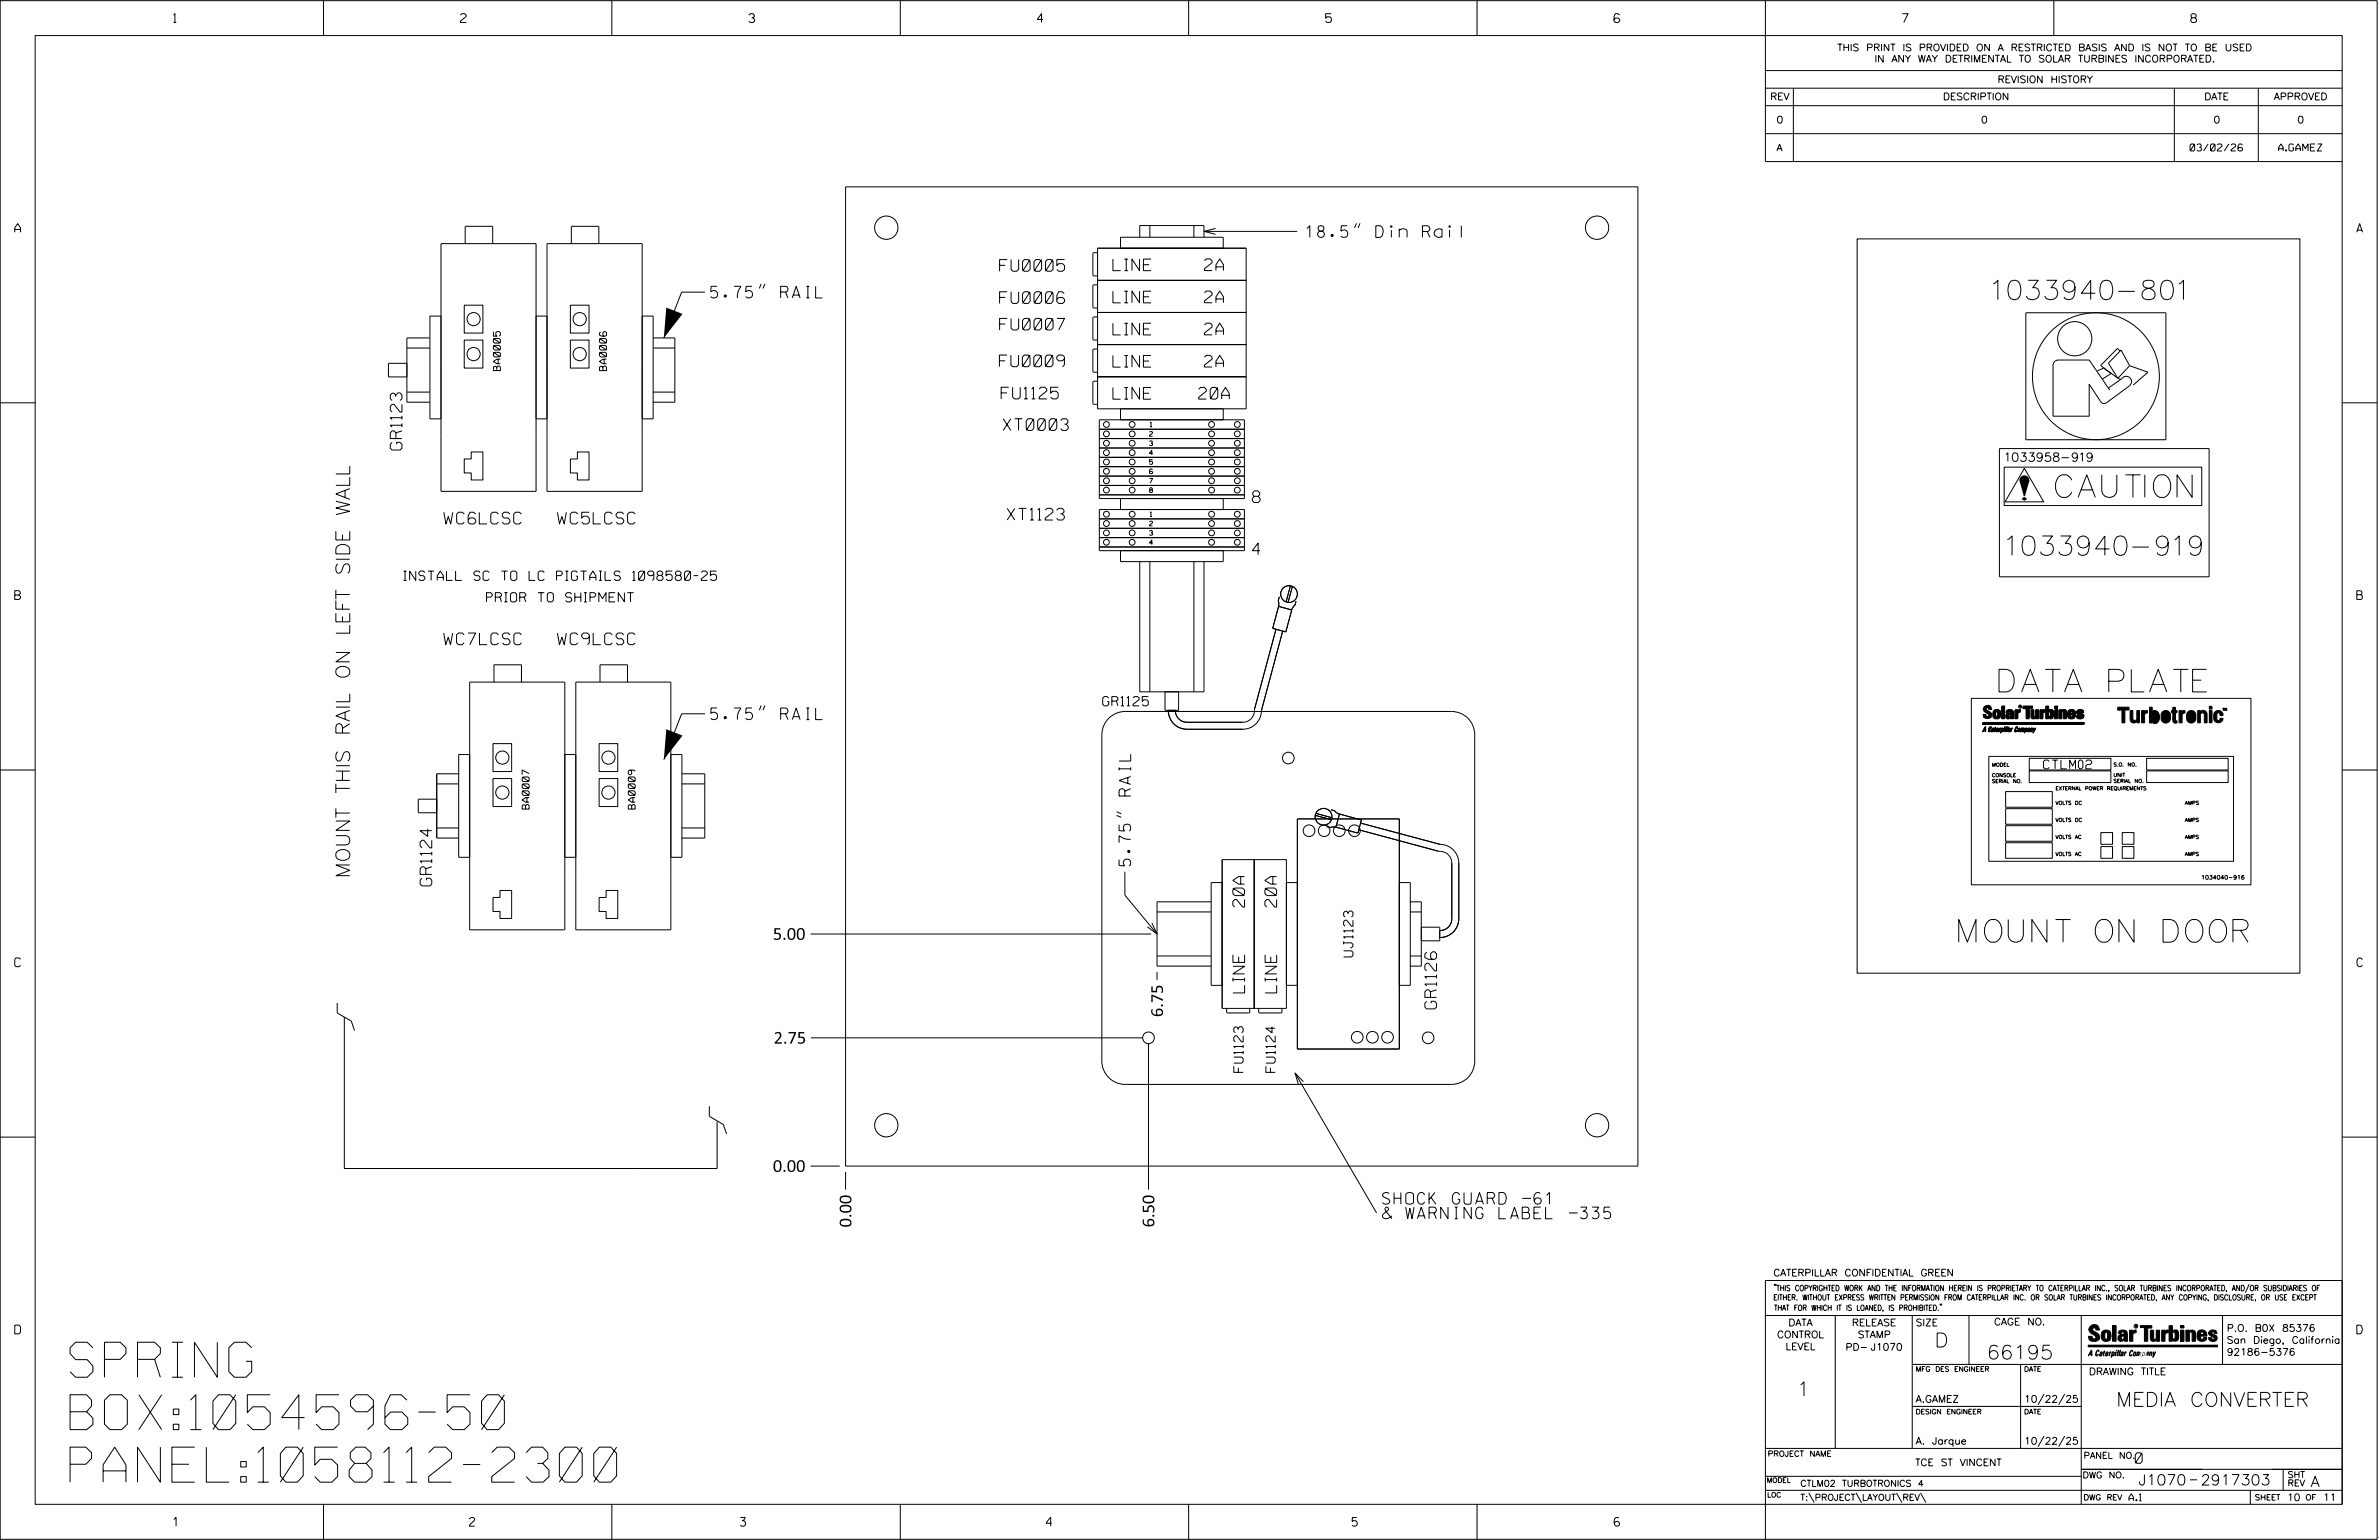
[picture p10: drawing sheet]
<svg xmlns="http://www.w3.org/2000/svg" width="864mm" height="559mm" viewBox="0 0 864 559" stroke-linecap="round" stroke-linejoin="round" font-family="sans-serif">
<defs><g id="words">
<g font-size="12.7">
<text x="25.4" y="499.7">SPRING</text>
<text x="25.4" y="518.8">BOX:1054596-50</text>
<text x="25.4" y="537.8">PANEL:1058112-2300</text>
</g>
<g font-size="8.2">
<text x="746.2" y="180.5">CAUTION</text>
<text x="725.7" y="251.1">DATA PLATE</text>
<text x="711.1" y="341.9">MOUNT ON DOOR</text>
</g>
<g font-size="7">
<text x="723.6" y="108.7">1033940-801</text>
<text x="728.7" y="201.5">1033940-919</text>
</g>
<g font-size="5.1">
<text x="127" y="318.7" transform="rotate(-90 127 318.7)">MOUNT THIS RAIL ON LEFT SIDE WALL</text>
<text x="702.3" y="488.8">D</text>
<text x="721.2" y="493.2">66195</text>
<text x="652.2" y="506.5">1</text>
<text x="768.2" y="510.3">MEDIA CONVERTER</text>
</g>
<g font-size="4.2">
<text x="474.1" y="86.1">18.5&quot; Din Rail</text>
<text x="362.9" y="98.4">FU0005</text>
<text x="404" y="98.2">LINE</text>
<text x="437.2" y="98.2">2A</text>
<text x="258" y="108.1">5.75&quot; RAIL</text>
<text x="362.9" y="110.1">FU0006</text>
<text x="404" y="109.9">LINE</text>
<text x="437.2" y="109.8">2A</text>
<text x="362.9" y="119.7">FU0007</text>
<text x="404" y="121.5">LINE</text>
<text x="437.2" y="121.5">2A</text>
<text x="362.8" y="133.1">FU0009</text>
<text x="404" y="133.2">LINE</text>
<text x="437.2" y="133.2">2A</text>
<text x="363.4" y="144.7">FU1125</text>
<text x="404" y="144.9">LINE</text>
<text x="435.1" y="144.8">20A</text>
<text x="364.2" y="156.2">XT0003</text>
<text x="145.9" y="163.3" transform="rotate(-90 145.9 163.3)">GR1123</text>
<text x="454.6" y="182.4">8</text>
<text x="161.1" y="190.1">WC6LCSC</text>
<text x="202.3" y="190.1">WC5LCSC</text>
<text x="365.6" y="188.7">XT1123</text>
<text x="454.6" y="201.3">4</text>
<text x="161.1" y="233.9">WC7LCSC</text>
<text x="202.3" y="233.9">WC9LCSC</text>
<text x="258" y="261.1">5.75&quot; RAIL</text>
<text x="410.5" y="314.2" transform="rotate(-90 410.5 314.2)">5.75&quot; RAIL</text>
<text x="156.7" y="321.4" transform="rotate(-90 156.7 321.4)">GR1124</text>
<text x="451.8" y="329.1" transform="rotate(-90 451.8 329.1)">20A</text>
<text x="463.4" y="329.1" transform="rotate(-90 463.4 329.1)">20A</text>
<text x="280.6" y="341">5.00</text>
<text x="451.8" y="360.3" transform="rotate(-90 451.8 360.3)">LINE</text>
<text x="463.5" y="360.3" transform="rotate(-90 463.5 360.3)">LINE</text>
<text x="422.1" y="369.1" transform="rotate(-90 422.1 369.1)">6.75</text>
<text x="521.5" y="366.1" transform="rotate(-90 521.5 366.1)">GR1126</text>
<text x="280.8" y="378.7">2.75</text>
<text x="280.6" y="425.2">0.00</text>
<text x="501.8" y="437">SHOCK GUARD -61</text>
<text x="501.8" y="442.2">&amp; WARNING LABEL -335</text>
<text x="309.1" y="445.4" transform="rotate(-90 309.1 445.4)">0.00</text>
<text x="419" y="445.4" transform="rotate(-90 419 445.4)">6.50</text>
</g>
<g font-size="3.8">
<text x="775.1" y="531">0</text>
<text x="776.3" y="538.9">J1070</text>
<text x="798.8" y="538.9">2917303</text>
<text x="838.8" y="539.5">A</text>
</g>
<g font-size="3.4">
<text x="146.5" y="210.6">INSTALL SC TO LC PIGTAILS 1098580-25</text>
<text x="176.6" y="218.4">PRIOR TO SHIPMENT</text>
<text x="400.3" y="256.1">GR1125</text>
<text x="491.1" y="347.2" transform="rotate(-90 491.1 347.2)">UJ1123</text>
<text x="451.3" y="389.1" transform="rotate(-90 451.3 389.1)">FU1123</text>
<text x="462.9" y="389.1" transform="rotate(-90 462.9 389.1)">FU1124</text>
</g>
<g font-size="3.2">
<text x="63" y="8.2">1</text>
<text x="167.2" y="8.2">2</text>
<text x="271.8" y="8.2">3</text>
<text x="376.5" y="8.2">4</text>
<text x="481.2" y="8.2">5</text>
<text x="690.6" y="8.2">7</text>
<text x="795.3" y="8.2">8</text>
<text x="5.4" y="84.3">A</text>
<text x="855.5" y="84.3">A</text>
<text x="5.4" y="217.5">B</text>
<text x="855.6" y="217.5">B</text>
<text x="741.8" y="279">CTLM02</text>
<text x="5.4" y="350.8">C</text>
<text x="855.6" y="350.8">C</text>
<text x="5.4" y="484">D</text>
<text x="855.6" y="484">D</text>
<text x="62.8" y="553.8">1</text>
<text x="170.4" y="553.8">2</text>
<text x="268.8" y="553.8">3</text>
<text x="379.8" y="553.8">4</text>
<text x="490.8" y="553.8">5</text>
<text x="585.9" y="553.8">6</text>
</g>
<text font-size="3.1" x="728.1" y="167.4">1033958-919</text>
<g font-size="2.5">
<text x="666.9" y="18.5">THIS PRINT IS PROVIDED ON A RESTRICTED BASIS AND IS NOT TO BE USED</text>
<text x="680.5" y="22.6">IN ANY WAY DETRIMENTAL TO SOLAR TURBINES INCORPORATED.</text>
<text x="725.1" y="30">REVISION HISTORY</text>
<text x="642.6" y="36.3">REV</text>
<text x="705.3" y="36.3">DESCRIPTION</text>
<text x="800.2" y="36.3">DATE</text>
<text x="825.4" y="36.3">APPROVED</text>
<text x="644.9" y="44.7">0</text>
<text x="719.1" y="44.7">0</text>
<text x="803.5" y="44.7">0</text>
<text x="834" y="44.7">0</text>
<text x="644.9" y="54.8">A</text>
<text x="795" y="54.8">03/02/26</text>
<text x="827.2" y="54.8">A.GAMEZ</text>
<text x="181.7" y="134.5" transform="rotate(-90 181.7 134.5)">BA0005</text>
<text x="220.2" y="134.5" transform="rotate(-90 220.2 134.5)">BA0006</text>
<text x="192.1" y="293.6" transform="rotate(-90 192.1 293.6)">BA0007</text>
<text x="230.6" y="293.6" transform="rotate(-90 230.6 293.6)">BA0009</text>
<text x="643.8" y="463">CATERPILLAR CONFIDENTIAL GREEN</text>
<text x="645.1" y="485.5">CONTROL</text>
<text x="649.2" y="481.1">DATA</text>
<text x="672.3" y="481.1">RELEASE</text>
<text x="674.4" y="485.5">STAMP</text>
<text x="695.4" y="481.1">SIZE</text>
<text x="723.8" y="480.8">CAGE NO.</text>
<text x="808.4" y="483.1">P.O. B0X 85376</text>
<text x="648.2" y="489.8">LEVEL</text>
<text x="669.9" y="490">PD- J1070</text>
<text x="808.4" y="487.5">San Diego, California</text>
<text x="808.4" y="491.8">92186-5376</text>
<text x="758.3" y="498.9">DRAWING TITLE</text>
<text x="695.4" y="508.9">A.GAMEZ</text>
<text x="734.8" y="508.9">10/22/25</text>
<text x="695.4" y="524.1">A. Jarque</text>
<text x="734.8" y="524.1">10/22/25</text>
<text x="695.2" y="531.9">TCE ST VINCENT</text>
<text x="772.8" y="544.6">A.1</text>
<text x="830.2" y="544.6">10</text>
<text x="843.3" y="544.6">11</text>
</g>
<g font-size="2.3">
<text x="756.4" y="529.2">PANEL NO.</text>
<text x="653.5" y="539.4">CTLM02 TURBOTRONICS 4</text>
<text x="756" y="536.3">DWG NO.</text>
<text x="830.4" y="539.3">REV</text>
<text x="830.4" y="536.2">SHT</text>
<text x="653.5" y="544.5">T:\PROJECT\LAYOUT\REV\</text>
</g>
<g font-size="2">
<text x="643.8" y="468.4">&quot;THIS COPYRIGHTED WORK AND THE INFORMATION HEREIN IS PROPRIETARY TO CATERPILLAR INC., SOLAR TURBINES INCORPORATED, AND/OR SUBSIDIARIES OF</text>
<text x="643.8" y="471.8">EITHER. WITHOUT EXPRESS WRITTEN PERMISSION FROM CATERPILLAR INC. OR SOLAR TURBINES INCORPORATED, ANY COPYING, DISCLOSURE, OR USE EXCEPT</text>
<text x="644" y="475.6">THAT FOR WHICH IT IS LOANED, IS PROHIBITED.&quot;</text>
<text x="641.7" y="528.5">PROJECT NAME</text>
<text x="756.3" y="544.3">DWG REV</text>
<text x="818.5" y="544.3">SHEET</text>
<text x="836.9" y="544.3">OF</text>
</g>
<g font-size="1.8">
<text x="695.4" y="497.6">MFG DES ENGINEER</text>
<text x="734.8" y="497.6">DATE</text>
<text x="695.4" y="513.1">DESIGN ENGINEER</text>
<text x="734.8" y="513.1">DATE</text>
<text x="641.3" y="538">MODEL</text>
<text x="641.5" y="543.3">LOC</text>
</g>
<g font-size="1.7">
<text x="417.6" y="154.9">1</text>
<text x="417.3" y="158.3">2</text>
<text x="417.3" y="161.7">3</text>
<text x="417.3" y="165.1">4</text>
<text x="417.3" y="168.5">5</text>
<text x="417.3" y="175.3">7</text>
<text x="417.3" y="178.7">8</text>
<text x="417.3" y="190.8">2</text>
<text x="417.6" y="187.4">1</text>
<text x="417.3" y="194.2">3</text>
<text x="417.3" y="197.6">4</text>
</g>
<text font-size="1.5" x="799.1" y="319.1">1034040-916</text>
<g font-size="1.3">
<text x="723.1" y="278.1">MODEL</text>
<text x="723.1" y="281.9">CONSOLE</text>
<text x="767.2" y="278.1">S.O. NO.</text>
<text x="767.2" y="281.8">UNIT</text>
<text x="723.1" y="284.1">SERIAL NO.</text>
<text x="746.2" y="286.7">EXTERNAL POWER REQUIREMENTS</text>
<text x="767.2" y="284">SERIAL NO.</text>
<text x="746.2" y="292">VOLTS DC</text>
<text x="793.1" y="292">AMPS</text>
<text x="746.2" y="298.2">VOLTS DC</text>
<text x="793.1" y="298.2">AMPS</text>
<text x="746.2" y="304.3">VOLTS AC</text>
<text x="793.1" y="304.3">AMPS</text>
<text x="746.2" y="310.5">VOLTS AC</text>
<text x="793.1" y="310.5">AMPS</text>
</g>
<text font-size=".9" x="775.1" y="481.7">R</text>
<text font-size=".6" x="733" y="256.7">R</text>
</g></defs>
<g fill="none" stroke="#000" stroke-width=".36">
<path d="M.1 .2h862.8v558.4h-862.8zM12.8 12.9h837.4v533h-837.4zM117.4 .2v12.7M222.1 .2v12.7M326.8 .2v12.7M431.5 .2v12.7M536.2 .2v12.7M587.9 5.5l-.5-.5h-1l-.5 1v1.7l.5 .4h1l.6-.4v-.6l-.6-.5h-1l-.5 .5M640.9 .2v58.4h209.3M745.6 .2v12.7M640.9 25.6h209.3M640.9 32h209.3"/>
<path d="M640.9 38.3h209.3M651 32v26.6M789.3 32v26.6M819.8 32v26.6M640.9 48.5h209.3M307 67.8h287.6v355.3h-287.6zM168.9 88.4v-6.3h10v6.3M207.4 88.4v-6.3h10v6.3M398.4 91.7h-1.3l-.4 .3v7.8l.4 .3h1.3M398.4 90.1h54v58.2h-54zM413.7 86.1v-4.3h23.4v4.3M417.4 81.8v4.3"/>
<path d="M433.4 81.8v4.3M437.1 84h33.8M441.3 82.9l-4.2 1.1 4.2 1M444 90.1v-4h-37.2v4M492.4 81l-.7 1.7M493.7 81l-.7 1.7M674.2 86.7h160.7v266.4h-160.7zM168.5 110.7h6.8v10.2h-6.8zM207 110.7h6.8v10.2h-6.8zM255.9 106h-8.5l-6.4 16.6M276.3 103l-.7 1.7M277.7 103l-.7 1.7"/>
<path d="M398.4 103.4h-1.3l-.4 .3v7.7l.4 .4h1.3M398.4 115h-1.3l-.4 .4v7.7l.4 .3h1.3M398.4 113.4h54M398.4 101.7h54M735.4 113.5h50.8v46.1h-50.8zM147.7 131.8h-6.7v5h6.7M147.7 126.3h8.3M155.9 122.6h-8.2v23.3h8.3M160.1 133.3v-44.9h34.5v44.9M168.5 123.4h6.8v10.2h-6.8zM198.6 133.3v-44.9h34.5v44.9M207 123.4h6.8v10.2h-6.8z"/>
<path d="M237 122.6h8v23.3h-8M237.1 126.3h7.9M398.4 126.6h-1.3l-.4 .4v7.7l.4 .4h1.3M398.4 138.3h-1.3l-.4 .3v7.8l.4 .3h1.3M398.4 125h54M398.4 136.7h54M747.3 130.6h11.1l7.4 10.9M747.4 130.6a1.99 1.99 0 0 0-2.1 2.4v18h13.1v-11.7M758.4 139.3l4 6.2a1.51 1.51 0 0 0 2.5 .5l8.1-6a1.92 1.92 0 0 0 .1-3 1.92 1.92 0 0 0-2.9 .4l-4.8 3.4M761.4 134.5l2.3-.9 2.6 1.9-3.1 2M768.8 137.3l1 .4M769.6 127.4l-.9-1-6.1 6.2 6.2 4.7"/>
<path d="M773.1 132.7l-3.1-5.7-4.6 4.8 3.4 5.5M773.1 132.7l6.6 2.3-5.3 4.7M773.1 132.7l-4.3 4.6M.1 146.2h12.7M147.7 142.3h8.3M160.1 152h-4v-37.3h4v63.6h34.5v-63.6h4v63.6h34.5v-63.6h4v37.3h-4M194.6 152h4M237 142.3h8M399.1 152.3h52.6v28.6h-52.6zM399.1 155.8h52.6M399.1 159.1h52.6M406.8 148.3v4"/>
<path d="M444 148.3v4M850.2 146.2h12.7M171.1 164h4.2v10.2h-4.2v-2.6h-2.6v-5.1h2.6zM209.6 164h4.2v10.2h-4.2v-2.6h-2.6v-5.1h2.6zM399.1 179.6h52.6M399.1 169.3h52.6M399.1 165.9h52.6M399.1 172.8h52.6M399.1 162.6h52.6M399.1 176.1h52.6M418.4 170.5l-.9-.3-.2 .5v.9l.8 .3 .3-.3-.3-.6-.8 .3M725.8 162.8h76.1v46.5h-76.1z"/>
<path d="M727.5 169.5h71.8v13.9h-71.8zM734.9 169.9l7 12.2h-14zM736.1 174.7l-2.3 1.4M399.1 184.9h52.6v14.9h-52.6zM399.1 188.3h52.6M399.1 191.7h52.6M399.1 195.1h52.6M399.1 198.5h52.6M406.8 180.9v4M406.8 199.8v4h37.2v-4M444 180.9v4M734.2 180.9l.1 .1"/>
<path d="M734.4 180.9l.2 .2M734.4 180.8l.1 .1M734.5 181.2l.2 .1M734.6 180.8l.1 .2M734.6 180.7h.1M734.6 181l.2 .2M734.6 180.6l-.4 .5 .2 .2M734.7 181.2l.2 .2M734.7 180.6l.2 .2M734.8 180.9l.1 .1M734.8 180.6l-.5 .6M734.8 181.1l.2 .2"/>
<path d="M734.9 180.7l.2 .2M734.9 181.3l.1 .1M735 180.9l.2 .2M735 180.7l-.7 .5M735.1 181.2l.2 .1M735.1 180.6l-.7 .7M735.2 180.8l.1 .2M735.2 180.6l-.6 .8M735.2 180.7l-.7 .7M735.2 181l.2 .2M735.3 181.2l.1 .1M735.4 180.9l.1 .2-.3 .3"/>
<path d="M735.4 180.8l-.6 .7M735.4 181.1l.1 .1M735.5 180.8l-.7 .7M735.5 180.9l-.5 .6M413.7 203.8v47.2h23.4v-47.2M417.4 203.8v47.2M433.4 203.8v47.2M464.4 216.6l-.4 1.4 .2 .9-.2 1.4M468.4 212.6l-1.5 5.8M469.2 212.8l-1.6 5.8M470.5 218.2l-.4 1.4-.7 .7-.6 1.4M463.2 228.3l-7.8 28.9a4.4 4.4 0 0 1-4.3 4.9h-20.2a4.3 4.3 0 0 1-4.3-4.4"/>
<path d="M464.1 220l4.8 1.3-2.1 8-4.8-1.3zM465.6 229l-7.7 28.8a6.7 6.7 0 0 1-6.8 6.8h-20.2a6.7 6.7 0 0 1-6.8-6.9M179.3 247.5v-6.3h10v6.3M217.8 247.5v-6.3h10v6.3M255.9 259h-8.5l-6.4 16.6M276.3 256l-.7 1.7M277.7 256l-.7 1.7M422.9 251v6.7h4.9v-6.7M715.6 253.4h101.5v67.7h-101.5zM720.3 256.5a1.7 1.7 0 0 1 2.4-.1l.3 1.1h-1l-.1-.5-.4-.2-.5 .4 .3 .5a1.92 1.92 0 0 1 1.7 2.3 2.07 2.07 0 0 1-2.9 .2l-.2-.9h1l.1 .5 .5 .2 .5-.5-1.7-1.4-.4-.7zM726.6 256.4h1v4.4h-1zM726.7 256.2h1v4.4h-1z"/>
<path d="M728.7 257.7l.4-.2a1.39 1.39 0 0 1 1.8 1l.1 2.1h-.9l-.2-2.5h-.6l-.1 .3h-.9zM729.9 258.8l-.1-.5-.3-.1-.4 .4h-.9a1.31 1.31 0 0 1 1.3-1 1.31 1.31 0 0 1 1.3 1.1v2.1h-.8l-.1-2M729.9 259.8l-.5 .5-.3-.1 .2-.8 .6-.1v-.5l-1.2 .2-.5 .4a1.04 1.04 0 0 0 .4 1.4 1.04 1.04 0 0 0 1.4-.4M730 259.6l-.1 .4h-.7l.2-.8 .6-.1v-.5l-1.2 .2-.5 .4a1 1 0 0 0 .1 1.2 1 1 0 0 0 1.3 .1l.4-.3M731.4 257.7h1v.4l.9-.4v.7l-.8 .3-.1 2.1h-1zM731.6 257.5h.9v.4l.9-.4v.7l-.8 .2-.1 2.2h-.9zM734.3 256.4h3.4v.7h-1.2v3.7h-1v-3.7h-1.2zM734.4 256.2h3.4v.7h-1.1v3.7h-1.1v-3.7h-1.2zM737.3 257.7h.9v2.2l.4 .4 .4-.4v-2.2h1v3.1h-1v-.3l-.9 .4-.6-.2-.2-.5zM737.4 257.5h.9v2.1l.4 .5 .4-.5v-2.1h1v3.1h-1v-.3l-.9 .4-.6-.2-.2-.5zM740.5 257.7h.9l.1 .4 .9-.4v.7l-.9 .4v2h-1zM740.6 257.5h.9l.1 .4 .9-.4v.7l-.9 .4v2h-1z"/>
<path d="M742.6 256.4h1l-.1 4.4h-.9zM742.7 256.2h1v4.4h-1zM743.6 258a1.09 1.09 0 0 1 1.7 .1l-.1 2.2-.2 .4-1.1 .1-.4-.3v-.8l.4 .6a1.58 1.58 0 0 0 0-2.1l-.4 .5zM743.7 257.8a1.09 1.09 0 0 1 1.7 .1l-.1 2.2-.2 .4-1.1 .1-.3-.4v-.7l.3 .6a1.58 1.58 0 0 0 0-2.1l-.3 .5zM745.8 256.4h1v.7h-1zM745.8 257.7h1v3.1h-1zM745.9 256.2h1v.7h-1zM745.9 257.5h1v3.1h-1zM747.4 257.7h1v.4l.5-.4 .9 .1 .3 .5v2.5h-1l-.2-2.6-.5 .2v2.4h-1zM747.5 257.5h1v.3l.6-.3 .8 .1 .3 .5v2.5h-1l-.1-2.6-.6 .2v2.4h-1zM750.7 258.1l1.2-.5v.6a1.42 1.42 0 0 0 .1 2.1l.3-.5h1a1.5 1.5 0 0 1-2 1 1.5 1.5 0 0 1-.7-2.1zM750.8 257.9l1.2-.5v.6a1.49 1.49 0 0 0 .1 2.1l.3-.5h1a1.5 1.5 0 0 1-2 1 1.5 1.5 0 0 1-.7-2.2z"/>
<path d="M751.9 257.6a1.37 1.37 0 0 1 1.4 1.8h-1.8v-.5h.9zM752 257.4a1.37 1.37 0 0 1 1.4 1.8h-1.8v-.5h.9zM753.9 258.1l1.2-.4a1 1 0 0 1 1.2 .9h-.9l-.3-.4-.4 .3 1.4 .9a.87 .87 0 0 1 .2 1 .87 .87 0 0 1-1 .5l-1.2-.2-.2-.4-.2-.5h1v.4l.4 .1 .4-.3-1.7-1.1zM754 257.9l.7-.4a1.29 1.29 0 0 1 1.7 .9h-.9l-.3-.4-.4 .3 1.4 .9a.87 .87 0 0 1 .2 1 .87 .87 0 0 1-1 .5l-1.2-.2-.2-.4-.1-.5h.9l.1 .4 .3 .1 .4-.3-1.6-1.1zM768.7 256.6h4.2v1h-1.6v4.7h-1v-4.6h-1.6zM770.2 256.6l-1 1.1M773.3 257.8h.9v2.9a.73 .73 0 0 0 .8 .7 .73 .73 0 0 0 .7-.8v-2.8h1v4.5h-1v-.7a1.29 1.29 0 0 1-1.5 .7 1.29 1.29 0 0 1-.9-1.4zM777.4 257.8h1.1v.4l.5-.4h.6v.9l-.7 .1-.4 .5v3h-1.1zM780.3 256.6h1v1.9a1.41 1.41 0 0 1 1.6-.5 1.41 1.41 0 0 1 .9 1.4 2.17 2.17 0 0 1-2 3.1l-.6-.5v.3h-.9zM781.7 259a1.13 1.13 0 0 1 1.2 .5 1.13 1.13 0 0 1 0 1.3 .82 .82 0 0 1-1 .8 .82 .82 0 0 1-.6-1.1zM785 258.3a1.73 1.73 0 0 1 2.9 .8v2a1.73 1.73 0 0 1-1.7 1.3 1.73 1.73 0 0 1-1.7-1.3v-2zM785.7 258.8l.8-.1 .2 .4v1.9l-.5 .5-.6-.4z"/>
<path d="M788.7 256.6h1v1.2h.6v.8h-.6v2.7l.6 .2v.8l-.4 .1-.7-.1-.4-.5-.1-3.2h-.5v-.8h.5zM791 257.8h1.1v.4l.5-.3 .6-.1v.9l-.6 .2-.5 .4v3h-1.1zM794.2 258.3a1.71 1.71 0 0 1 2.9 .8v2a1.73 1.73 0 0 1-1.7 1.3 1.73 1.73 0 0 1-1.7-1.3v-2zM795 258.8l.7-.1 .3 .5v1.8l-.6 .5-.5-.4zM797.8 257.8h1v.6a1.3 1.3 0 0 1 1.5-.6 1.3 1.3 0 0 1 .9 1.5v3h-1v-3.1a.75 .75 0 0 0-.9-.5 .75 .75 0 0 0-.5 .8v2.8h-1zM801.2 259.2h.1M802 256.3h1v1h-1zM802 257.8h1v4.5h-1zM804.1 258.3a1.7 1.7 0 0 1 1.9-.4 1.7 1.7 0 0 1 1 1.7h-1.1v-.4a.55 .55 0 0 0-.6-.6 .55 .55 0 0 0-.5 .6v1.7l.2 .5 .8-.2 .1-.6h1.1a1.73 1.73 0 0 1-1.5 1.7 1.73 1.73 0 0 1-1.9-1.2v-2zM806.9 257.1h.1M806.9 257h.6l-.2 .8zM807.3 257l-.2 .2"/>
<path d="M807.6 257h.2l.2 .6 .1-.6h.3v.8l-.2-.6-.2 .6-.2-.6-.2 .6zM.1 279.4h12.7M179 269.8h6.7v10.2h-6.7zM217.5 269.8h6.8v10.2h-6.8zM402.5 260.6a8.4 8.4 0 0 1 5.9-2.4h118.5a8.4 8.4 0 0 1 8.4 8.4v118.5a8.4 8.4 0 0 1-8.4 8.4h-118.5a8.5 8.5 0 0 1-8.4-8.4v-118.5a8.5 8.5 0 0 1 2.5-6zM719.7 262.4h36.7v.5h-36.7zM719.8 262.4h36.6v.5h-36.6zM719.8 262.2h36.7v.5h-36.7zM719.9 262.1h36.7v.5h-36.7zM720.5 263.9l.2 1.6-.1-.4h-.6l-.3 .4zM720.6 264.1v.9h-.5zM720.7 263.7l.2 1.6-.2-.4h-.5l-.4 .4z"/>
<path d="M720.7 263.8v1h-.5zM722 274.5h88.8v38h-88.8zM722.2 263.9l.6 .2-.1 .2-.2-.3-.3 .2-.3 1.1 .2 .2 .5-.4-.5 .5-.3-.3zM722.4 263.7l.5 .1v.3l-.3-.3a1.08 1.08 0 0 0-.4 1.4l.5-.3-.5 .5-.3-.4zM723.1 265.1l.4-.2-.4 .6zM723.2 264.4h.4l.1 .3-.2 .8-.4 .1-.1-.6 .6-.3-.2-.2-.4 .2zM723.2 264.8l.4-.1-.4 .6zM723.3 264.2h.4l.1 .3-.2 .8-.4 .1-.1-.6 .6-.4-.2-.1-.3 .2zM724.2 264.2l.3 .2-.2 .1-.2 1-.1-1zM724.3 263.9l.3 .3-.2 .1-.2 1-.1-1zM724.8 260.4a1.91 1.91 0 0 0 0-2.4v-.3l1.2 .4 .2 1.2-.3 1.1-1.1 .5M724.8 264.5l.6 .1-.1 .4h-.6l.2 .5 .4-.3-.5 .4-.2-.3z"/>
<path d="M724.9 260.1l.3-.2 .1-.9-.4-1.5 1.2 .4 .2 1.1-.2 1.2-1.2 .5M724.9 264.3l.6 .1v.4h-.6l.1 .5 .4-.3-.4 .4-.3-.3zM725 264.5l.3 .1-.1 .3h-.4zM725 264.4l.3-.1v.4h-.4zM725.8 264.4h.4l-.7 1.1zM725.9 264.2h.4l-.6 1.1zM726.5 264.4h.3a.53 .53 0 0 1 .2 .7 .53 .53 0 0 1-.6 .3l-.3 .6zM726.7 264.2h.2a.53 .53 0 0 1 .2 .7 .53 .53 0 0 1-.6 .3l-.2 .5zM726.7 264.5h.1a.51 .51 0 0 1 .2 .5 .51 .51 0 0 1-.5 .4zM726.8 264.3h.1a.51 .51 0 0 1 .2 .5 .51 .51 0 0 1-.5 .3zM727.5 264.4l-.2 1.1zM727.7 263.9v.2z"/>
<path d="M727.7 264.2l-.3 1.1zM727.8 263.7l.1 .2zM728.2 263.9l-.4 1.6zM728.3 263.7l-.4 1.6zM728.8 263.9l-.5 1.6zM728.9 263.7l-.4 1.6zM729.2 264.4h.4l.1 .3-.3 .8-.4 .1-.2-.4 .7-.4-.1-.3-.4 .2zM729.2 265l.3-.1-.4 .6zM729.3 264.2h.4l.1 .2-.3 .9-.4 .1-.2-.4 .8-.7-.6 .2zM729.3 264.8l.3-.1-.4 .6zM730.1 264.4h.4l-.7 1.1zM730.2 264.2h.4l-.7 1.1z"/>
<path d="M731.8 264h.4l.1 .4-.3-.4-.3 .2-.3 1.1 .3 .2 .5-.4-.6 .5-.3-.3zM731.9 263.8h.4l.1 .4-.2-.4a1.12 1.12 0 0 0-.4 1.5l.5-.4-.6 .5-.3-.3zM732.7 264.5h.6l-.6 1.1-.2-.2zM732.8 264.6h.3l-.3 .9zM732.8 264.3h.6l-.6 1.1-.2-.2zM732.9 264.4h.3l-.3 .9-.2-.2zM733.7 264.4l1 .1-.2 1v-1l-.5 1v-1l-.6 1zM733.8 264.2h1l-.2 1.1v-1l-.5 1v-1l-.6 1zM735.2 264.4h.4l.2 .4-.3 .6h-.5l-.2 .6zM735.3 264.2h.4l.2 .4-.3 .6h-.4l-.3 .5zM735.4 264.5l.3 .2-.4 .8zM735.5 264.3l.3 .1-.4 .9z"/>
<path d="M736.3 264.4h.4l.1 .3-.2 .8-.5 .1-.2-.4 .7-.4-.1-.3-.4 .2zM736.3 265l.3-.1-.4 .6zM736.4 264.2h.4l.1 .2-.2 .9-.5 .1-.1-.4 .6-.5-.1-.2-.4 .2zM736.4 264.8l.3-.1-.4 .6zM736.6 275.2h29.7v4.2h-29.7zM736.6 279.7h29.7v4.3h-29.7zM737.2 264.4l.6 .1-.2 1-.1-1-.6 1zM737.3 264.2l.6 .1-.2 1-.1-1-.6 1zM738.1 264.4l.2 .9 .6-.9-1 1.6 .3-.5zM738.2 264.2l.2 .9 .6-.9-1 1.5zM771.3 261.8l-.5 .5M778.5 260.8l-1.1 1.1"/>
<path d="M779.3 275.2h29.5v4.2h-29.5zM779.3 279.7h29.5v4.3h-29.5zM786.7 261h.1M796 261h.1M803 261.4l-.9 .9M803.6 261.1h.1M805.1 262.3h.1M805.3 262.3h.1M805.9 261h.1M850.2 279.4h12.7M158.5 290h-6.7v4.9h6.7M158.5 284.4h8"/>
<path d="M166.5 280.8h-8v23.3h8M170.5 292.5v-45h34.5v45M179 282.5h6.7v10.2h-6.7zM209 292.5v-45h34.5v45M217.5 282.5h6.8v10.2h-6.8zM247.5 280.8h8.3v23.3h-8.3M247.5 284.4h8.3M405.3 295.9l1.7 .7M405.3 294.6l1.7 .7M471 297.1h37v83.5h-37zM477.5 295.9l5.8 1.5M477.7 295.1l5.8 1.6"/>
<path d="M481.5 299.9l1.4 .4 .9-.2 1.5 .1M483.1 293.8l1.4 .4 .7 .7 1.4 .6M486.2 295.4l8 2.1-1.3 4.8-7.9-2.2zM493.9 298.7l28.9 7.7a6.8 6.8 0 0 1 6.8 6.8v20.2a6.8 6.8 0 0 1-7 6.8M728.1 299.6h16.9v5.7h-16.9zM728.1 293.4h16.9v5.7h-16.9zM728.1 287.2h16.9v5.7h-16.9zM158.5 300.4h8M170.5 311.1h-4v-37.3h4v63.6h34.5v-63.6h4v63.6h34.5v-63.6h4v37.3h-4M205 311.1h4M247.5 300.4h8.3M408.3 316.3v8.5l11.7 14.1"/>
<path d="M443.7 311.9h23.3v54h-23.3zM455.3 311.9v54M493.3 301.1l28.8 7.8a4.4 4.4 0 0 1 4.9 4.3v20.2a4.2 4.2 0 0 1-4.4 4.2M728.1 305.8h16.9v5.6h-16.9zM762.6 307.2h4.3v4.2h-4.3zM762.6 302.1h4.3v4.3h-4.3zM770.4 307.2h4.2v4.2h-4.2zM770.4 302.1h4.2v4.3h-4.2zM181.5 323.1h4.2v10.2h-4.2v-2.6h-2.5v-5.1h2.5zM220 323.1h4.3v10.2h-4.3v-2.6h-2.5v-5.1h2.5zM294.3 338.9h123.6M418.1 335l1.9 3.9-3.5-2.6"/>
<path d="M420 330.9h19.7M439.7 327.2h-19.7v23.4h19.7M443.7 320.3h-4v37.2h4M467 320.3h4M508 320.3h4v37.2h-4M512 327.2h3.9v23.4h-3.9M512 330.9h3.9M515.9 336.4h6.7v5h-6.7M420 346.9h19.7M420 352.7v2.8M467 357.5h4M512 346.9h3.9"/>
<path d="M122.4 363.9v3.7l5.1 2.9 1.2 3.5M125 369v55h106.4M294.4 376.6h120.4M416.9 378.7v53M445.3 365.9v1.3l.3 .4h7.8l.3-.4v-1.3M456.9 365.9v1.3l.4 .4h7.7l.3-.4v-1.3M470.1 389.4l29.6 50.7M473.1 392.5l-3-3.1 1.2 4.2M.1 412.6h12.7M257.5 401.4v3.7l5.1 2.9 1.1 3.5M260.3 407v17h-135.3M850.2 412.6h12.7"/>
<path d="M294.3 423.1h10.5M307 425.2v6.5M640.9 477.3h209.3M644.2 466.1l-.1 .4M644.7 466.1l-.2 .4M666.2 477.3v48.3M694.2 477.3v48.3M704.4 473.3l-.1 .4M704.8 473.3l-.1 .4M714.8 477.3v17.8M755.5 477.3v68.6M806.8 477.3v17.8"/>
<path d="M816.5 466l-1.4 3.1M850.2 464.6h-209.3v94M850.2 464.8v81.1M694.2 495.1h156M733.5 495.1v30.5M758.6 481.4a2.02 2.02 0 0 1 3.1-.1l.5 1.3h-1.3l-.2-.6-.4-.2-.6 .1-.1 .4 .4 .7a2.46 2.46 0 0 1 2.2 2.9 2.83 2.83 0 0 1-3.8 .3l-.3-1.3h1.3l.2 .7 .6 .3 .5-.2 .2-.5-.4-.6-1.9-1.2-.4-.9zM759.2 491.3h-.7l.7-1.2v1.9h.2l-.1-2.1-1.3 2.1 .5-.5h.7M761.3 490l.3-.2 .4 .3-.1 .3-.3-.4-.4 .3-.3 1.6h.4l.4-.5-.3 .6-.4 .1-.3-.4zM762.6 490.6l.5-.1-.1 1.4h-.9a.74 .74 0 0 1 .9-.8l-.3 .7-.5 .1 .2-.5 .6-.2v-.5l-.7 .2zM763 483.2a2.17 2.17 0 0 1 3.1 0l.3 1.4-.3 1.5a2.17 2.17 0 0 1-3.1 0l-.3-1.5zM763.6 490.5l.4-.4 .2 .6h-.3l-.3 .9 .2 .4-.3-.1zM764.1 483.7l.5-.4 .4 .3v2.2l-.4 .2-.5-.2z"/>
<path d="M764.6 491.1l.6 .2v-.7l-.4-.1-.4 .6-.1 .8h.6M764.6 491.1l-.1 .8h.4M764.6 482.6v.8M764.8 490.7l.4 .1v.3h-.6zM765 491.5l-.1 .4zM766 490.5l-.5 1.5zM766 490.8l.4-.3-.4 .4M766.9 481h1.3v5.7h-1.3zM767 490.8l.5 .1-.3 .8-.4 .2zM767.3 490.5h-.5l-.5 2M767.3 490.5a.8 .8 0 0 1 .2 1 .8 .8 0 0 1-.9 .4l-.1 .6M767.3 490.5l-.1 .2"/>
<path d="M768.1 490.5l-.4 1.5zM768.2 489.9h.3l-.1 .2h-.2zM769 489.9l-.5 2.1zM769.7 489.9l-.6 2.1zM770.1 491.4l.5-.3-.5 .8zM770.4 491.9h.1M770.6 491.1l.1-.4-.7 .2 .1-.3 .6-.1 .2 .3-.5 1.1M770.6 491.1a.74 .74 0 0 0-.8 .8h.6M771 484.8h-.7l-.3 .6 .4 .7 .5-.3 .1-2.4h-.8l-.1 .4h-1.2a1.71 1.71 0 0 1 1.8-1.3 1.71 1.71 0 0 1 1.6 1.4v2.8h-1.1l-.1-.6M771 484.2l-1.5 .1a1.41 1.41 0 0 0 0 2.4l.5 .1 1.1-.7M771.2 486.1h-.1M771.4 490.5l.1 .3 .4-.3-.9 1.5z"/>
<path d="M771.5 490.8h.1M773 482.7h1.2v.5l.5-.5 .7-.1v1h-.6l-.5 .4-.1 2.7h-1.2zM773.3 490.3l.6-.4 .4 .2-.1 .4-.3-.4a1.28 1.28 0 0 0-.5 1.8l.6-.4-.1 .4-.8 .1zM774.7 490.8l.5-.3a.88 .88 0 0 1 .2 .9 .88 .88 0 0 1-.7 .7l-.2-.2zM774.8 490.9h.5l-.3 1h-.3l-.2-.2zM775.2 490.5l-.1 .2M776.8 481h4.3v.9h-1.5v4.8h-1.3M776.8 490.6l-.8 .2v-.3l-.4 1.5 .8-1.3v1.3l.3-1.2M779.3 491.1h.4M779.6 490.5h.3l-.3 1.4M779.6 490.7h.2l-.1 .4M779.7 491.1l-.1 .4"/>
<path d="M779.7 491.1l-.4 .2M780.1 492l.4-1.5 .1 .3 .3-.3 .3 .2-.3 1.3v-1.3l-.7 1.3M780.6 482.7h1.2v2.7l.1 .4 .4 .3 .4-.7v-2.7h1.2l.1 4h-1.3v-.5l-1.1 .6-.7-.3-.3-.7zM781.6 492.5l1-2-.8 1.3-.2-1.3-.2 2M784.7 482.7h1.2v.5l.5-.5 .7-.1v1h-.5l-.6 .4-.1 2.7h-1.2zM787.4 481h1.2v2a1.4 1.4 0 0 1 2.2 .2l.1 1.4-.4 1.9-1.5 .1-.4-.5v-1l.5 .9 .5-.3v-2.1l-.5-.4-.5 .7v2.8h-1.2zM791.5 482.7h1.3v4h-1.3zM791.5 481h1.3v.9h-1.3zM793.5 482.7h1.3v.4l.7-.5 1.1 .2 .4 .6v3.3h-1.2l-.3-3.4-.7 .2v3.2h-1.3zM794.8 483.1h.1M797.7 483.2a1.92 1.92 0 0 1 2.4-.5 1.92 1.92 0 0 1 1 2.1h-2.3v.8l.6 .5 .5-.3v-.5h1.2a1.83 1.83 0 0 1-2.1 1.4 1.83 1.83 0 0 1-1.5-2.1zM798.8 484.2v.6"/>
<path d="M799.1 483.4h.6l.2 .8h-1.1zM804.6 482.9a1.84 1.84 0 0 0-2.9 .8 3.3 3.3 0 0 0 2.2 1.9l-.5 .5-.4-.3-.1-.4h-1.2l.1 .6a1.92 1.92 0 0 0 2.9 .4M804.9 483.8h-1.2l-.2-.6-.5 .1-.1 .3 .1 .3 1.8 .9M805.1 488.1h-47.1v.6h47.1M694.2 510.3h61.3M742 505.8l-2.2 3.9M749.5 505.8l-2.2 3.9M640.9 525.6h209.2M640.9 535.7h114.6M742 521.1l-2.2 3.8M749.5 521.1l-2.2 3.8M755.5 533.2h94.7"/>
<path d="M795 537h2.6M828.8 533.2v7.6M117.4 545.9v12.7M222.1 545.9v12.7M326.8 545.9v12.7M431.5 545.9v12.7M536.2 545.9v12.7M640.9 540.8h209.3M656.6 541.7l2 3.5M673.8 541.7l1.9 3.5M688.4 541.7l2 3.5M697.2 541.7l1.9 3.5"/>
<path d="M816.9 541v4.9M863.5 558h.1"/>
<circle cx="321.7" cy="82.6" r="4.2"/>
<circle cx="579.8" cy="82.6" r="4.2"/>
<circle cx="171.9" cy="115.8" r="2.39"/>
<circle cx="210.4" cy="115.8" r="2.4"/>
<circle cx="171.9" cy="128.5" r="2.39"/>
<circle cx="210.4" cy="128.5" r="2.4"/>
<circle cx="753.1" cy="122.9" r="6.2"/>
<circle cx="760.8" cy="136.5" r="23"/>
<circle cx="401.6" cy="154" r="1.06"/>
<circle cx="401.6" cy="157.4" r="1.05"/>
<circle cx="411" cy="154" r="1.06"/>
<circle cx="411" cy="157.4" r="1.06"/>
<circle cx="439.8" cy="154" r="1.06"/>
<circle cx="439.8" cy="157.4" r="1.06"/>
<circle cx="449.2" cy="154" r="1.06"/>
<circle cx="449.2" cy="157.4" r="1.06"/>
<circle cx="401.6" cy="167.6" r="1.06"/>
<circle cx="401.6" cy="177.8" r="1.06"/>
<circle cx="401.6" cy="171" r="1.06"/>
<circle cx="401.6" cy="160.8" r="1.06"/>
<circle cx="401.6" cy="164.2" r="1.05"/>
<circle cx="401.6" cy="174.4" r="1.05"/>
<circle cx="411" cy="167.6" r="1.06"/>
<circle cx="411" cy="177.8" r="1.06"/>
<circle cx="411" cy="160.8" r="1.06"/>
<circle cx="411" cy="171" r="1.06"/>
<circle cx="411" cy="164.3" r="1.06"/>
<circle cx="411" cy="174.4" r="1.06"/>
<circle cx="439.8" cy="167.6" r="1.06"/>
<circle cx="439.8" cy="171" r="1.06"/>
<circle cx="439.8" cy="177.8" r="1.06"/>
<circle cx="439.8" cy="160.8" r="1.06"/>
<circle cx="439.8" cy="164.3" r="1.06"/>
<circle cx="439.8" cy="174.4" r="1.06"/>
<circle cx="449.2" cy="167.6" r="1.06"/>
<circle cx="449.2" cy="160.8" r="1.06"/>
<circle cx="449.2" cy="171" r="1.06"/>
<circle cx="449.2" cy="177.8" r="1.06"/>
<circle cx="449.2" cy="164.3" r="1.06"/>
<circle cx="449.2" cy="174.4" r="1.06"/>
<circle cx="401.6" cy="190" r="1.06"/>
<circle cx="401.6" cy="196.8" r="1.05"/>
<circle cx="401.6" cy="186.6" r="1.05"/>
<circle cx="401.6" cy="193.4" r="1.05"/>
<circle cx="411" cy="190" r="1.06"/>
<circle cx="411" cy="186.6" r="1.06"/>
<circle cx="411" cy="196.8" r="1.06"/>
<circle cx="411" cy="193.4" r="1.05"/>
<circle cx="439.8" cy="190" r="1.06"/>
<circle cx="439.8" cy="186.6" r="1.06"/>
<circle cx="439.8" cy="196.8" r="1.06"/>
<circle cx="439.8" cy="193.4" r="1.05"/>
<circle cx="449.2" cy="190" r="1.06"/>
<circle cx="449.2" cy="186.6" r="1.06"/>
<circle cx="449.2" cy="196.8" r="1.06"/>
<circle cx="449.2" cy="193.4" r="1.05"/>
<circle cx="467.9" cy="215.6" r="3.1"/>
<circle cx="733.3" cy="256.4" r=".57"/>
<circle cx="182.3" cy="274.9" r="2.38"/>
<circle cx="220.9" cy="274.9" r="2.39"/>
<circle cx="467.7" cy="275.1" r="2.11"/>
<circle cx="182.4" cy="287.6" r="2.39"/>
<circle cx="220.9" cy="287.6" r="2.4"/>
<circle cx="480.5" cy="296.4" r="3"/>
<circle cx="475.2" cy="301.4" r="2.11"/>
<circle cx="480.7" cy="301.4" r="2.11"/>
<circle cx="486.2" cy="301.4" r="2.11"/>
<circle cx="491.7" cy="301.4" r="2.11"/>
<circle cx="416.9" cy="376.6" r="2.12"/>
<circle cx="492.7" cy="376.4" r="2.11"/>
<circle cx="498.2" cy="376.4" r="2.11"/>
<circle cx="503.7" cy="376.4" r="2.12"/>
<circle cx="518.4" cy="376.6" r="2.12"/>
<circle cx="321.7" cy="408.3" r="4.2"/>
<circle cx="579.8" cy="408.3" r="4.2"/>
<circle cx="775.4" cy="481.2" r=".69"/>
</g>
<g fill="#000">
<path d="M241.9 111.6l5.9 2.3-6.8 8.7zM726.7 256.2h1v4.4h-1zM745.9 256.2h1v.7h-1zM802 256.3h1v1h-1zM241.9 264.6l5.9 2.3-6.8 8.7zM719.9 262.2h36.6v.4h-36.6zM727.7 264.2l-.3 1.1zM727.8 263.7l.1 .2zM728.3 263.7l-.4 1.6zM728.9 263.7l-.4 1.6zM745.9 257.5h1v3.1h-1zM802 257.8h1v4.5h-1z"/>
<path d="M768.1 490.5l-.4 1.5zM768.2 489.9h.3l-.1 .2h-.2zM769 489.9l-.5 2.1zM769.7 489.9l-.6 2.1zM791.5 481h1.3v.9h-1.3zM791.5 482.7h1.3v4h-1.3zM758 488.1h47.1v.6h-47.1z"/>
<path d="M733.5 173.2a1.82 1.82 0 0 1 2.4-.4 1.82 1.82 0 0 1 .5 2.5l-1.3 4.7h-.4l-1.6-5.3z" fill-rule="evenodd"/>
<path d="M720.3 256.5a1.7 1.7 0 0 1 2.4-.1l.3 1.1h-1l-.1-.5-.4-.2-.5 .4 .3 .5a1.92 1.92 0 0 1 1.7 2.3 2.07 2.07 0 0 1-2.9 .2l-.2-.9h1l.1 .5 .5 .2 .5-.5-1.7-1.4-.4-.7z" fill-rule="evenodd"/>
<path d="M723.7 257.9l1.2-.4-.5 1.5 .1 .9 .4 .2 .3-.2 .1-.9-.4-1.5 1.2 .4 .2 1.1-.2 1.2a1.71 1.71 0 0 1-2.4 0l-.2-1.2z" fill-rule="evenodd"/>
<path d="M728.3 259.2l.5-.4 1.2-.2v.5l-.6 .1-.3 .4 .4 .5 .5-.5v.6a1.11 1.11 0 0 1-1.8 0z" fill-rule="evenodd"/>
<path d="M728.7 257.7l.4-.2a1.39 1.39 0 0 1 1.8 1l.1 2.1h-.9l-.2-2.5h-.6l-.1 .3h-.9z" fill-rule="evenodd"/>
<path d="M734.4 256.2h3.4v.7h-1.1v3.7h-1.1v-3.7h-1.2z" fill-rule="evenodd"/>
<path d="M737.4 257.5h.9v2.1l.4 .5 .4-.5v-2.1h1v3.1h-1v-.3l-.9 .4-.6-.2-.2-.5z" fill-rule="evenodd"/>
<path d="M743.7 257.8a1.09 1.09 0 0 1 1.7 .1l-.1 2.2-.2 .4-1.1 .1-.3-.4v-.7l.3 .6a1.58 1.58 0 0 0 0-2.1l-.3 .5z" fill-rule="evenodd"/>
<path d="M750.8 257.9l1.2-.5v.6a1.41 1.41 0 0 0 .1 2.1l.3-.5h1a1.5 1.5 0 0 1-2 1 1.5 1.5 0 0 1-.7-2.2z" fill-rule="evenodd"/>
<path d="M752 257.4a1.37 1.37 0 0 1 1.4 1.8h-1.8v-.5h.9z" fill-rule="evenodd"/>
<path d="M754 257.9l.7-.4a1.29 1.29 0 0 1 1.7 .9h-.9l-.3-.4-.4 .3 1.4 .9a.87 .87 0 0 1 .2 1 .87 .87 0 0 1-1 .5l-1.2-.2-.2-.4-.1-.5h.9l.1 .4 .3 .1 .4-.3-1.6-1.1z" fill-rule="evenodd"/>
<path d="M768.7 256.6h4.2v1h-1.6v4.7h-1v-4.6h-1.6z" fill-rule="evenodd"/>
<path d="M773.3 257.8h.9v2.9a.73 .73 0 0 0 .8 .7 .73 .73 0 0 0 .7-.8v-2.8h1v4.5h-1l-.1-.5a1.29 1.29 0 0 1-1.5 .5 1.29 1.29 0 0 1-.8-1.4z" fill-rule="evenodd"/>
<path d="M777.4 257.8h1.1v.4l.5-.4h.6v.9l-.7 .1-.4 .5v3h-1.1z" fill-rule="evenodd"/>
<path d="M780.3 256.6h1v1.9a1.41 1.41 0 0 1 1.7-.5 1.41 1.41 0 0 1 .9 1.4 2.14 2.14 0 0 1-2 3.1l-.6-.5v.3h-1z" fill-rule="evenodd"/>
<path d="M788.7 256.6h1v1.2h.6v.8h-.6v2.7l.6 .2v.8a1.02 1.02 0 0 1-1.6-.8v-2.9h-.5v-.8h.5z" fill-rule="evenodd"/>
<path d="M791 257.8h1.1v.4l.5-.4h.6v.9l-.6 .2-.5 .4v3h-1.1z" fill-rule="evenodd"/>
<path d="M804 258.4a1.71 1.71 0 0 1 1.9-.5 1.71 1.71 0 0 1 1.1 1.7h-1.1v-.4a.55 .55 0 0 0-.6-.6 .55 .55 0 0 0-.5 .6v1.7a.58 .58 0 0 0 .7 .6 .58 .58 0 0 0 .4-.9h1.1a1.73 1.73 0 0 1-1.5 1.7 1.73 1.73 0 0 1-1.9-1.2v-2z" fill-rule="evenodd"/>
<path d="M806.9 257h.6l-.2 .8z" fill-rule="evenodd"/>
<path d="M807.6 257h.2l.2 .6 .1-.6h.3v.8l-.2-.6-.2 .6-.2-.6-.2 .6z" fill-rule="evenodd"/>
<path d="M720.7 263.7l-.9 1.6 .4-.4h.5l.2 .4zM720.7 263.8v1h-.5z" fill-rule="evenodd"/>
<path d="M722.2 263.9l.4-.2 .3 .4-.3-.3a1.08 1.08 0 0 0-.4 1.4l.5-.3-.3 .4h-.4z" fill-rule="evenodd"/>
<path d="M723.3 264.2l-.1 .3 .3-.2 .2 .1-.6 .4 .1 .6 .4-.1 .2-.8-.1-.3zM723.2 264.8l.4-.1-.4 .6z" fill-rule="evenodd"/>
<path d="M724.3 263.9l.3 .3-.2 .1-.2 1-.1-1z" fill-rule="evenodd"/>
<path d="M724.9 264.3l-.2 .8 .3 .3 .4-.4-.4 .3-.1-.5h.6v-.4zM725.1 264.3l.3 .1-.1 .3h-.4z" fill-rule="evenodd"/>
<path d="M725.9 264.2h.4l-.6 1.1z" fill-rule="evenodd"/>
<path d="M726.7 264.2l-.4 1.5 .2-.5a.53 .53 0 0 0 .6-.3 .53 .53 0 0 0-.2-.7zM726.8 264.3h.1a.51 .51 0 0 1 .2 .5 .51 .51 0 0 1-.5 .3z" fill-rule="evenodd"/>
<path d="M729.3 264.2l-.2 .3 .4-.2 .1 .3-.7 .4 .2 .4 .4-.1 .3-.9-.1-.2zM729.3 264.8l.3-.1-.4 .6z" fill-rule="evenodd"/>
<path d="M730.2 264.2h.4l-.7 1.1z" fill-rule="evenodd"/>
<path d="M731.6 257.5h.9v.4l.9-.4v.7l-.8 .2-.1 2.2h-.9z" fill-rule="evenodd"/>
<path d="M731.7 264l.5-.3 .2 .5-.2-.4a1.12 1.12 0 0 0-.4 1.5l.5-.4-.3 .4h-.4z" fill-rule="evenodd"/>
<path d="M732.8 264.3l-.2 .9 .2 .2 .6-1.1zM732.9 264.4h.3l-.3 .9-.2-.2z" fill-rule="evenodd"/>
<path d="M733.8 264.2h1l-.2 1.1v-1l-.5 1v-1l-.6 1z" fill-rule="evenodd"/>
<path d="M735.3 264.2l-.4 1.5 .3-.5h.4l.3-.6-.2-.4zM735.5 264.3l.3 .1-.4 .9z" fill-rule="evenodd"/>
<path d="M736.4 264.2l-.2 .3 .4-.2 .1 .2-.6 .5 .1 .4 .5-.1 .2-.9-.1-.2zM736.4 264.8l.3-.1-.4 .6z" fill-rule="evenodd"/>
<path d="M737.3 264.2l.6 .1-.2 1-.1-1-.6 1z" fill-rule="evenodd"/>
<path d="M738.2 264.2l.2 .9 .6-.9-1 1.5z" fill-rule="evenodd"/>
<path d="M740.6 257.5h.9l.1 .4 .9-.4v.7l-.9 .4v2h-1z" fill-rule="evenodd"/>
<path d="M742.7 256.2h1v4.4h-1z" fill-rule="evenodd"/>
<path d="M747.5 257.5h1v.3l.6-.3 .8 .1 .3 .5v2.5h-1l-.1-2.6-.6 .2v2.4h-1z" fill-rule="evenodd"/>
<path d="M785 258.4a1.75 1.75 0 0 1 2.9 .7v2a1.76 1.76 0 0 1-1.7 1.2 1.76 1.76 0 0 1-1.7-1.2v-2z" fill-rule="evenodd"/>
<path d="M794.2 258.4a1.72 1.72 0 0 1 3 .7v2a1.73 1.73 0 0 1-1.7 1.3 1.73 1.73 0 0 1-1.7-1.3v-2z" fill-rule="evenodd"/>
<path d="M797.8 257.8h1v.5a1.3 1.3 0 0 1 1.6-.5 1.3 1.3 0 0 1 .8 1.5v3h-1v-3.1l-.6-.5-.6 .1-.2 .4v3.1h-1z" fill-rule="evenodd"/>
<path d="M759.2 489.9l-1.2 2.1 .5-.5h.7v.5h.2zM759.2 490.1v1.2h-.7z" fill-rule="evenodd"/>
<path d="M758.6 481.4a2.02 2.02 0 0 1 3.1-.1l.5 1.3h-1.3l-.2-.6-.4-.2-.6 .1-.1 .4 .4 .7a2.46 2.46 0 0 1 2.2 2.9 2.83 2.83 0 0 1-3.8 .3l-.3-1.3h1.3l.2 .7 .6 .3 .5-.2 .2-.5-.4-.6-1.9-1.2-.4-.9z" fill-rule="evenodd"/>
<path d="M761.3 490l.3-.2 .4 .3-.1 .3-.3-.4-.4 .3-.3 1.6h.4l.4-.5-.3 .6-.4 .1-.3-.4z" fill-rule="evenodd"/>
<path d="M762.6 490.6l.5-.1-.1 1.4h-.9a.74 .74 0 0 1 .9-.8l-.6 .3-.2 .5 .5-.1 .3-.6v-.5l-.7 .2z" fill-rule="evenodd"/>
<path d="M763.6 490.5l.4-.4 .2 .6h-.3l-.3 .9 .2 .4-.3-.1z" fill-rule="evenodd"/>
<path d="M764.8 490.5l.5 .3-.1 .5h-.6l.6-.2v-.3l-.4-.1-.3 1.2h.4l.3-.4-.6 .6-.3-.2v-.4z" fill-rule="evenodd"/>
<path d="M763 483.2a2.17 2.17 0 0 1 3.1 0l.3 1.4-.3 1.5a2.17 2.17 0 0 1-3.1 0l-.3-1.5zM764.1 483.7v2.1l.5 .2 .4-.2v-2.2l-.4-.3z" fill-rule="evenodd"/>
<path d="M766 490.5v.3l.4-.1-.4 .2-.5 1.1z" fill-rule="evenodd"/>
<path d="M766.8 490.5l-.5 2 .3-.6a.71 .71 0 0 0 .9-.5 .71 .71 0 0 0-.4-.9zM767 490.8l.5 .1-.3 .8-.4 .2z" fill-rule="evenodd"/>
<path d="M766.9 481h1.3v5.7h-1.3z" fill-rule="evenodd"/>
<path d="M770.1 490.6l.6-.1 .2 .3-.4 1.2-.5 .1-.2-.5 .3-.5h.5l-.7 .5v.3l.4-.1 .4-.9-.5-.2-.2 .2z" fill-rule="evenodd"/>
<path d="M769.4 482.8l-.5 1h1.2l.1-.4h.8v.8l-1.5 .1a1.41 1.41 0 0 0 0 2.4l.5 .1 1.1-.7 .1 .6h1.1v-2.8a1.79 1.79 0 0 0-2.4-1.2zM770.3 484.8h.7l-.1 1-.5 .3-.4-.7z" fill-rule="evenodd"/>
<path d="M771.4 490.5l.1 .3 .4-.3-.9 1.5z" fill-rule="evenodd"/>
<path d="M773 482.7h1.2v.5l.5-.5 .7-.1v1h-.6l-.5 .4-.1 2.7h-1.2z" fill-rule="evenodd"/>
<path d="M773.3 490.3l.6-.4 .4 .2-.1 .4-.3-.4a1.28 1.28 0 0 0-.5 1.8l.6-.4-.3 .5h-.6z" fill-rule="evenodd"/>
<path d="M774.7 490.8l-.2 1.1h.7a.96 .96 0 0 0 0-1.4zM774.8 490.9h.5l-.1 .6-.5 .4-.2-.2z" fill-rule="evenodd"/>
<path d="M776 490.5v.3l.4-.3 .2 .3 .7-.2-.3 1.4v-1.3l-.6 1.3v-1.3l-.8 1.3z" fill-rule="evenodd"/>
<path d="M776.8 481h4.3v.9h-1.5v4.8h-1.3v-4.8h-1.5z" fill-rule="evenodd"/>
<path d="M777.9 490.5l-.5 2 .3-.6a.71 .71 0 0 0 .9-.5 .71 .71 0 0 0-.4-.9zM778.1 490.8l.3-.1 .1 .4-.5 .8-.2-.5z" fill-rule="evenodd"/>
<path d="M779.3 490.6l.6-.1-.3 1.5-.7-.1a.67 .67 0 0 1 .8-.8l-.6 .3-.1 .5 .4-.1 .4-.9-.4-.2-.3 .2z" fill-rule="evenodd"/>
<path d="M780.5 490.5l.1 .3 .3-.3 .3 .2-.3 1.3v-1.3l-.8 1.3z" fill-rule="evenodd"/>
<path d="M780.6 482.7h1.2v2.7l.1 .4 .4 .3 .4-.7v-2.7h1.2l.1 4h-1.3v-.5l-1.1 .6-.7-.3-.3-.7z" fill-rule="evenodd"/>
<path d="M781.6 490.5l.2 1.3 .8-1.3-1.2 2z" fill-rule="evenodd"/>
<path d="M784.7 482.7h1.2v.5l.5-.5 .7-.1v1h-.5l-.6 .4-.1 2.7h-1.2z" fill-rule="evenodd"/>
<path d="M787.4 481h1.2v2a1.4 1.4 0 0 1 2.2 .2l.1 1.4-.4 1.9-1.5 .1-.4-.5v-1l.5 .9 .5-.3v-2.1l-.5-.4-.5 .7v2.8h-1.2z" fill-rule="evenodd"/>
<path d="M793.5 482.7h1.3v.4a1.29 1.29 0 0 1 2.2 .3v3.3h-1.2l-.3-3.4-.7 .2v3.2h-1.3z" fill-rule="evenodd"/>
<path d="M797.7 483.2a1.92 1.92 0 0 1 2.4-.5 1.92 1.92 0 0 1 1 2.1h-2.3v.8l.6 .5 .5-.3v-.5h1.2a1.83 1.83 0 0 1-2.1 1.4 1.83 1.83 0 0 1-1.5-2.1zM799.1 483.4l-.3 .8h1.1l-.2-.8z" fill-rule="evenodd"/>
<path d="M801.9 483.2a1.94 1.94 0 0 1 3 .1v.5h-1.2l-.2-.6-.5 .1-.1 .3 .1 .3 1.8 .9a1.2 1.2 0 0 1 .1 1.3 1.2 1.2 0 0 1-1.2 .7l-1.6-.4-.4-1h1.2l.1 .4 .4 .3 .5-.5a3.3 3.3 0 0 1-2.2-1.9z" fill-rule="evenodd"/>
<circle cx="761.4" cy="492" r=".07"/>
<circle cx="762.2" cy="485.1" r=".07"/>
<circle cx="769.3" cy="492" r=".07"/>
<circle cx="773.1" cy="486.7" r=".07"/>
<circle cx="791.5" cy="486.7" r=".07"/>
<circle cx="791.5" cy="481" r=".07"/>
<circle cx="794.8" cy="486.7" r=".07"/>
</g>
<use href="#words"/>
</svg>
